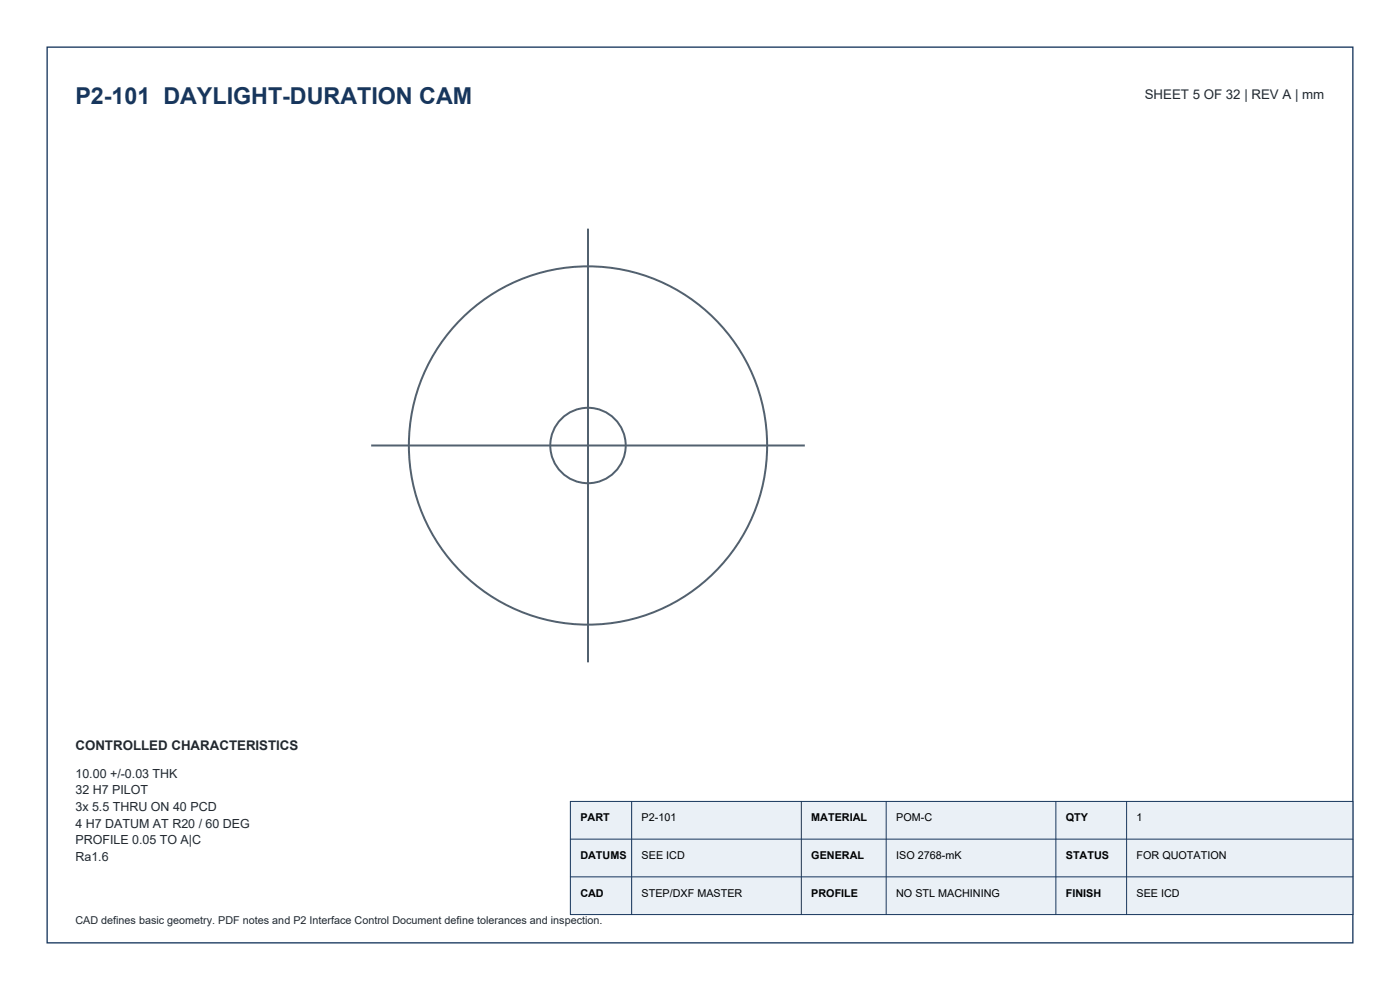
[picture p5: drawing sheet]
<svg xmlns="http://www.w3.org/2000/svg" width="297mm" height="210mm" viewBox="0 0 297 210" stroke-linecap="round" stroke-linejoin="round" font-family="sans-serif">
<defs><g id="words">
<text font-size="4.9" fill="#17365d" x="16" y="22">P2-101 DAYLIGHT-DURATION CAM</text>
<g font-size="2.8" fill="#202830">
<text x="242.8" y="21">SHEET 5 OF 32 | REV A | mm</text>
<text x="16" y="159">CONTROLLED CHARACTERISTICS</text>
</g>
<g font-size="2.6" fill="#202830">
<text x="16" y="165">10.00 +/-0.03 THK</text>
<text x="16" y="168.5">32 H7 PILOT</text>
<text x="16" y="172.1">3x 5.5 THRU ON 40 PCD</text>
<text x="16" y="175.6">4 H7 DATUM AT R20 / 60 DEG</text>
<text x="16" y="179.1">PROFILE 0.05 TO A|C</text>
<text x="16" y="182.6">Ra1.6</text>
</g>
<g font-size="2.3">
<text x="123.1" y="174.2">PART</text>
<text x="136.1" y="174.2">P2-101</text>
<text x="172.1" y="174.2">MATERIAL</text>
<text x="190.1" y="174.2">POM-C</text>
<text x="226.1" y="174.2">QTY</text>
<text x="241.1" y="174.2">1</text>
<text x="123.1" y="182.2">DATUMS</text>
<text x="136.1" y="182.2">SEE ICD</text>
<text x="172.1" y="182.2">GENERAL</text>
<text x="190.1" y="182.2">ISO 2768-mK</text>
<text x="226.1" y="182.2">STATUS</text>
<text x="241.1" y="182.2">FOR QUOTATION</text>
<text x="123.1" y="190.2">CAD</text>
<text x="136.1" y="190.2">STEP/DXF MASTER</text>
<text x="172.1" y="190.2">PROFILE</text>
<text x="190.1" y="190.2">NO STL MACHINING</text>
<text x="226.1" y="190.2">FINISH</text>
<text x="241.1" y="190.2">SEE ICD</text>
</g>
<text font-size="2.3" fill="#202830" x="16" y="196">CAD defines basic geometry. PDF notes and P2 Interface Control Document define tolerances and inspection.</text>
</g></defs>
<path d="M10 10h277v190h-277z" fill="none" stroke="#17365d" stroke-width=".28"/>
<g fill="none" stroke="#52616f" stroke-width=".42">
<path d="M124.7 48.5v92M78.7 94.5h92"/>
<circle cx="124.7" cy="94.5" r="38"/>
<circle cx="124.7" cy="94.5" r="8"/>
</g>
<path d="M121 170h166v24h-166z" fill-rule="evenodd" fill="#eaf0f6"/>
<path d="M121 170h166v24h-166zM121 178h166M134 170v24M170 170v24M188 170v24M224 170v24M239 170v24M121 186h166" fill="none" stroke="#17365d" stroke-width=".21"/>
<use href="#words"/>
</svg>
